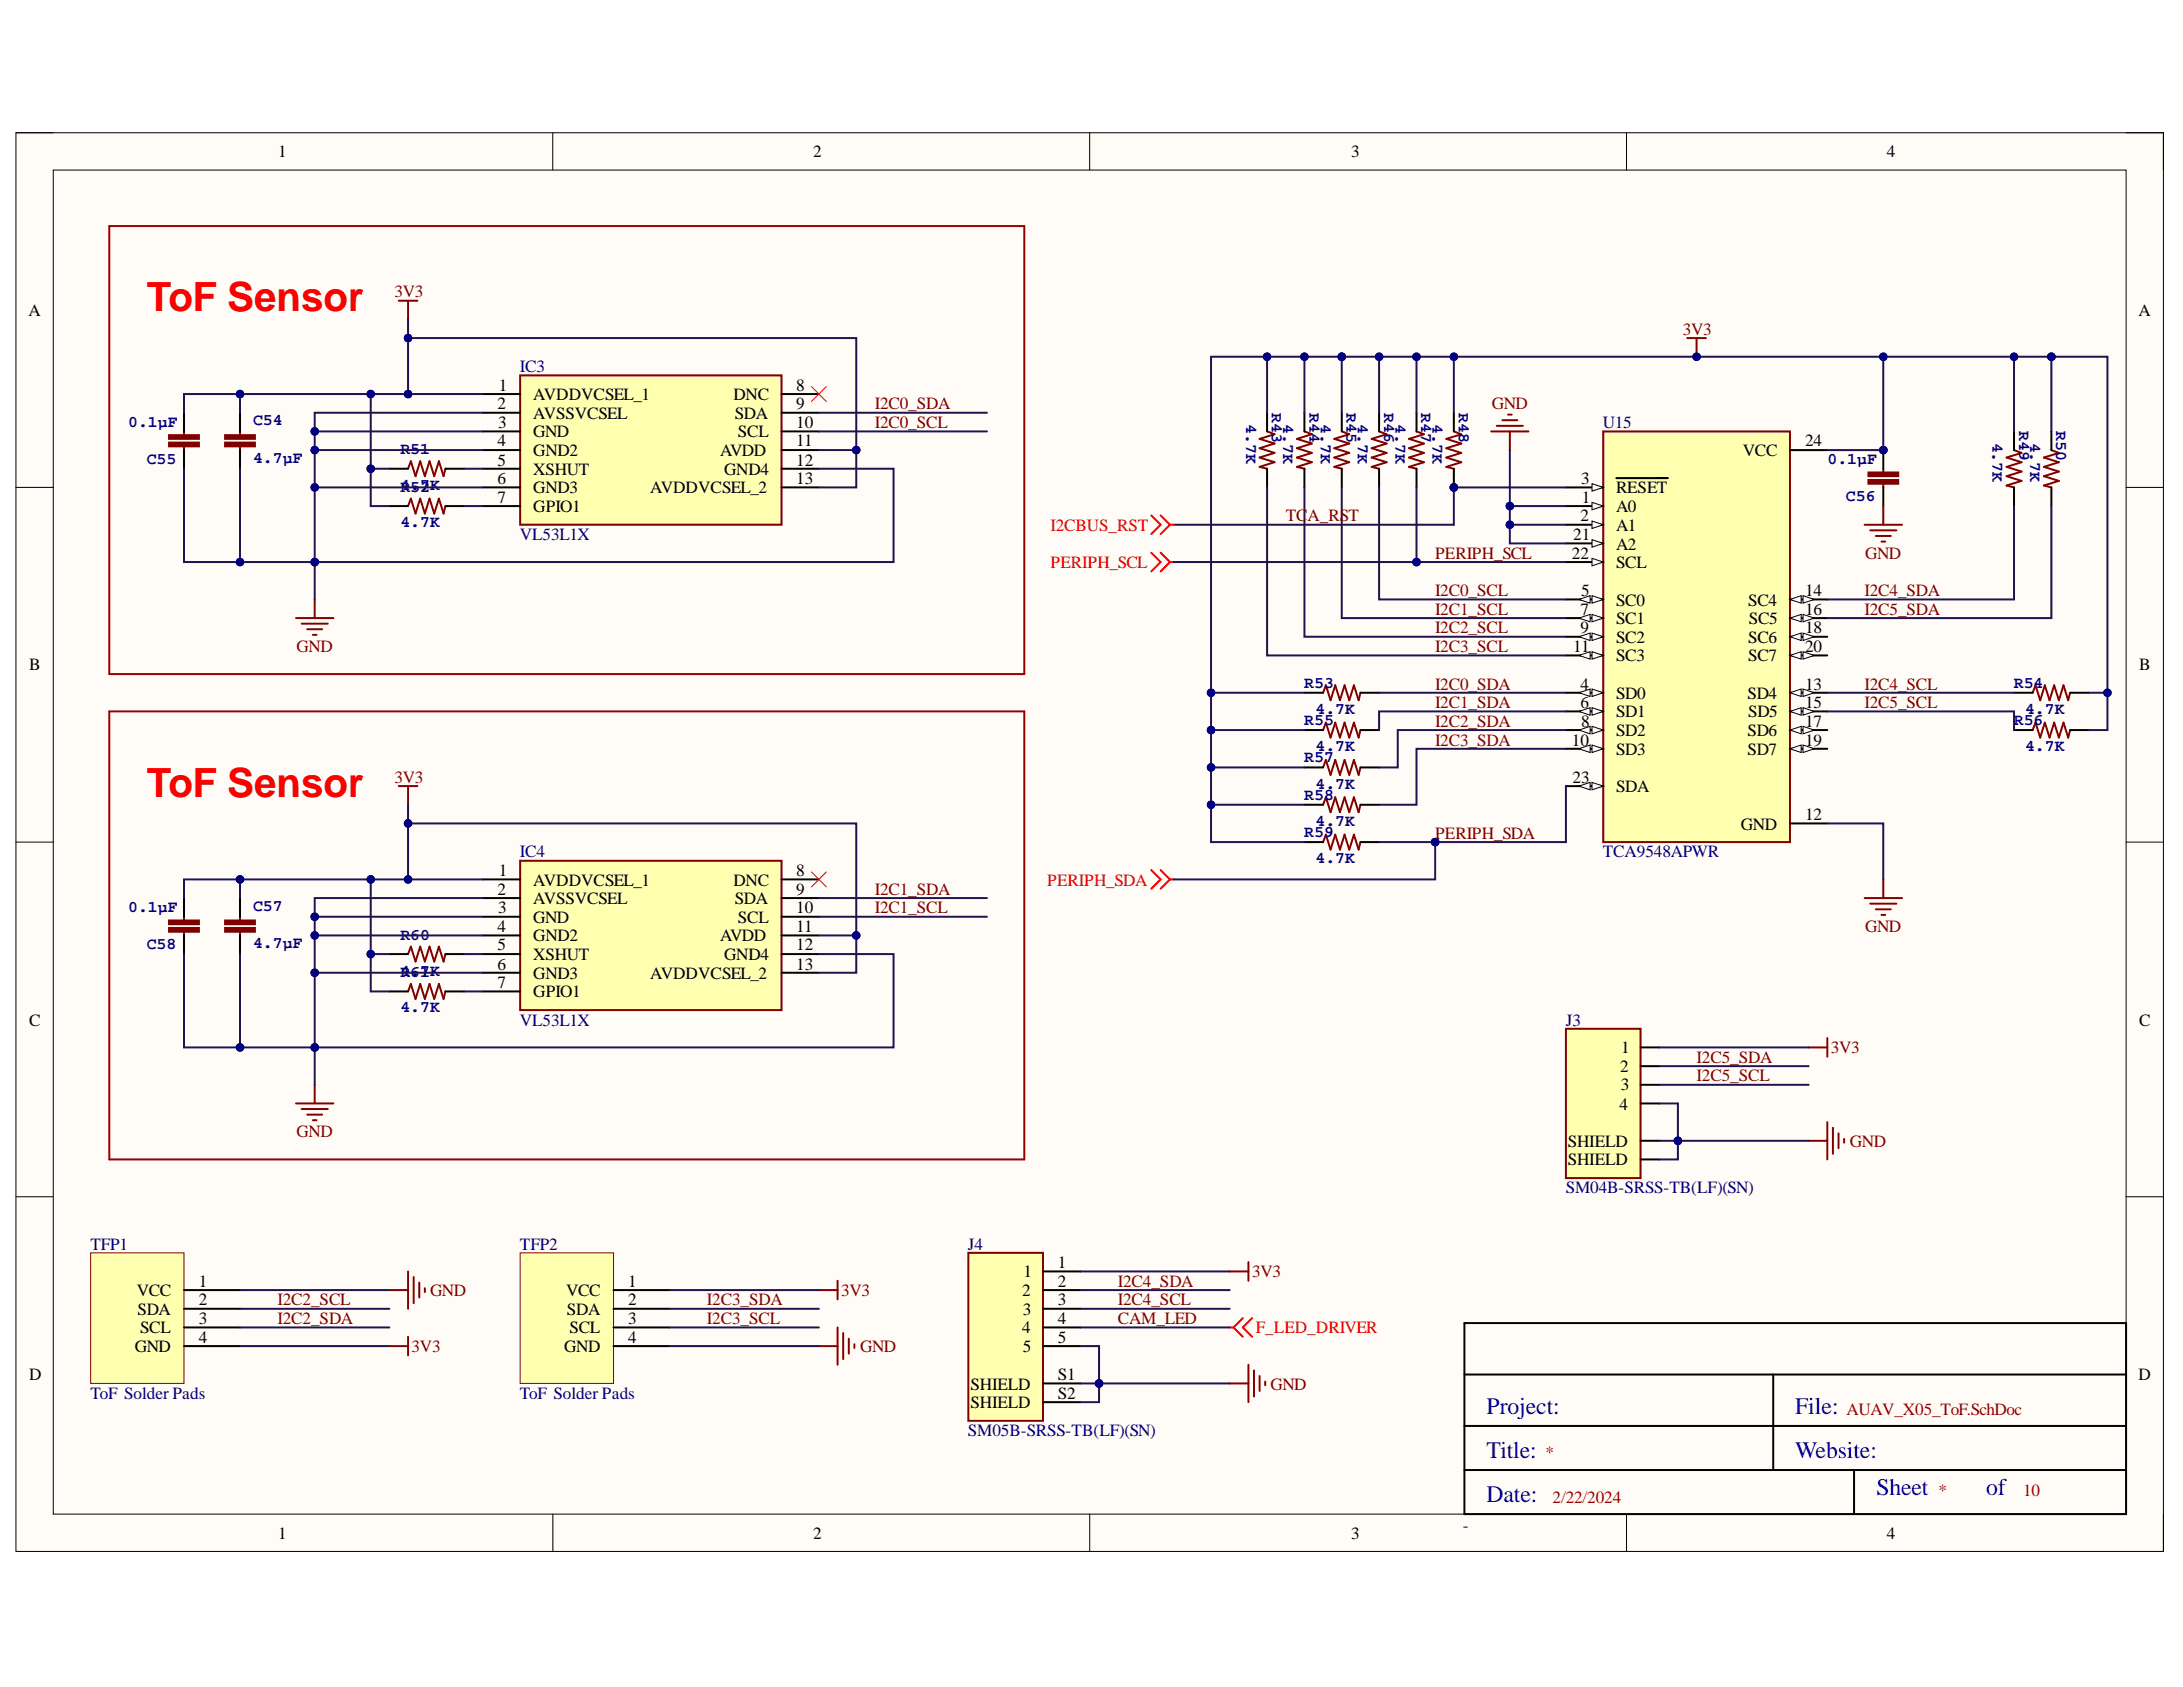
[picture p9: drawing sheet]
<svg xmlns="http://www.w3.org/2000/svg" width="279mm" height="216mm" viewBox="0 0 279 216" stroke-linecap="round" stroke-linejoin="round" font-family="sans-serif">
<defs><g id="words">
<g font-size="5.2" fill="#f00">
<text x="18.8" y="39.8">ToF Sensor</text>
<text x="18.8" y="101.9">ToF Sensor</text>
</g>
<g font-size="3" fill="#00f">
<text x="190.3" y="181">Project:</text>
<text x="229.8" y="181">File:</text>
<text x="190.3" y="186.5">Title:</text>
<text x="229.8" y="186.5">Website:</text>
<text x="240.2" y="191.3">Sheet</text>
<text x="254.2" y="191.3">of</text>
<text x="190.3" y="192.2">Date:</text>
</g>
<g font-size="2.2">
<text x="35.6" y="20.1">1</text>
<text x="104.1" y="20.1">2</text>
<text x="172.9" y="20.1">3</text>
<text x="241.5" y="20.1">4</text>
<text x="3.6" y="40.4">A</text>
<text x="273.7" y="40.4">A</text>
<text x="63.7" y="52.4">2</text>
<text x="63.8" y="50">1</text>
<text x="68.2" y="51.2">AVDDVCSEL_1</text>
<text x="68.2" y="53.6">AVSSVCSEL</text>
<text x="93.9" y="51.2">DNC</text>
<text x="94" y="53.6">SDA</text>
<text x="101.9" y="50">8</text>
<text x="101.9" y="52.4">9</text>
<text x="63.7" y="57.1">4</text>
<text x="63.7" y="59.6">5</text>
<text x="63.8" y="54.8">3</text>
<text x="68.2" y="56">GND</text>
<text x="68.2" y="58.3">GND2</text>
<text x="92.2" y="58.3">AVDD</text>
<text x="94.5" y="56">SCL</text>
<text x="101.9" y="54.8">10</text>
<text x="101.9" y="57.1">11</text>
<text x="101.9" y="59.6">12</text>
<text x="223.1" y="58.3">VCC</text>
<text x="231" y="57.1">24</text>
<text x="63.7" y="62">6</text>
<text x="63.7" y="64.3">7</text>
<text x="68.2" y="60.8">XSHUT</text>
<text x="68.2" y="63.1">GND3</text>
<text x="68.2" y="65.5">GPIO1</text>
<text x="83.2" y="63.1">AVDDVCSEL_2</text>
<text x="92.7" y="60.8">GND4</text>
<text x="101.9" y="62">13</text>
<text x="202.4" y="62">3</text>
<text x="202.4" y="64.3">1</text>
<text x="206.8" y="63.1">RESET</text>
<text x="206.8" y="65.5">A0</text>
<text x="201.2" y="71.5">22</text>
<text x="201.3" y="69.1">21</text>
<text x="202.3" y="66.7">2</text>
<text x="206.8" y="68">A1</text>
<text x="206.8" y="70.3">A2</text>
<text x="202.4" y="76.2">5</text>
<text x="206.8" y="72.7">SCL</text>
<text x="206.8" y="77.5">SC0</text>
<text x="223.7" y="77.5">SC4</text>
<text x="231" y="76.2">14</text>
<text x="201.3" y="83.4">11</text>
<text x="202.3" y="78.7">7</text>
<text x="202.3" y="81.1">9</text>
<text x="206.8" y="79.9">SC1</text>
<text x="206.8" y="82.2">SC2</text>
<text x="223.7" y="82.2">SC6</text>
<text x="223.8" y="79.9">SC5</text>
<text x="231" y="78.7">16</text>
<text x="231" y="81.1">18</text>
<text x="231" y="83.4">20</text>
<text x="3.7" y="85.8">B</text>
<text x="202.3" y="88.2">4</text>
<text x="206.8" y="84.6">SC3</text>
<text x="206.8" y="89.4">SD0</text>
<text x="223.7" y="89.4">SD4</text>
<text x="223.7" y="84.6">SC7</text>
<text x="231" y="88.2">13</text>
<text x="273.8" y="85.8">B</text>
<text x="201.2" y="95.4">10</text>
<text x="202.3" y="90.6">6</text>
<text x="202.4" y="93">8</text>
<text x="206.8" y="91.8">SD1</text>
<text x="206.8" y="94.2">SD2</text>
<text x="223.7" y="94.2">SD6</text>
<text x="223.7" y="91.8">SD5</text>
<text x="231" y="90.6">15</text>
<text x="231" y="93">17</text>
<text x="231" y="95.4">19</text>
<text x="201.3" y="100.2">23</text>
<text x="206.8" y="96.6">SD3</text>
<text x="206.8" y="101.3">SDA</text>
<text x="223.7" y="96.6">SD7</text>
<text x="222.8" y="106.2">GND</text>
<text x="231" y="105">12</text>
<text x="63.8" y="112.1">1</text>
<text x="68.2" y="113.3">AVDDVCSEL_1</text>
<text x="93.9" y="113.3">DNC</text>
<text x="101.9" y="112.1">8</text>
<text x="63.7" y="114.5">2</text>
<text x="63.7" y="119.3">4</text>
<text x="63.8" y="116.9">3</text>
<text x="68.2" y="115.7">AVSSVCSEL</text>
<text x="68.2" y="118.1">GND</text>
<text x="94" y="115.7">SDA</text>
<text x="94.5" y="118.1">SCL</text>
<text x="101.9" y="114.5">9</text>
<text x="101.9" y="116.9">10</text>
<text x="101.9" y="119.3">11</text>
<text x="63.7" y="121.6">5</text>
<text x="63.7" y="124.1">6</text>
<text x="68.2" y="120.4">GND2</text>
<text x="68.2" y="122.9">XSHUT</text>
<text x="68.2" y="125.3">GND3</text>
<text x="83.2" y="125.3">AVDDVCSEL_2</text>
<text x="92.2" y="120.4">AVDD</text>
<text x="92.7" y="122.9">GND4</text>
<text x="101.9" y="121.6">12</text>
<text x="101.9" y="124.1">13</text>
<text x="3.7" y="131.3">C</text>
<text x="63.7" y="126.5">7</text>
<text x="68.2" y="127.6">GPIO1</text>
<text x="273.8" y="131.3">C</text>
<text x="207.3" y="137.2">2</text>
<text x="207.5" y="134.8">1</text>
<text x="207.3" y="142">4</text>
<text x="207.4" y="139.6">3</text>
<text x="200.7" y="146.7">SHIELD</text>
<text x="200.7" y="149.1">SHIELD</text>
<text x="17.5" y="165.8">VCC</text>
<text x="25.5" y="164.7">1</text>
<text x="25.5" y="167">2</text>
<text x="72.5" y="165.8">VCC</text>
<text x="80.4" y="164.7">1</text>
<text x="80.4" y="167">2</text>
<text x="130.8" y="165.8">2</text>
<text x="131" y="163.5">1</text>
<text x="135.4" y="162.3">1</text>
<text x="135.4" y="164.7">2</text>
<text x="135.4" y="167">3</text>
<text x="17.3" y="173">GND</text>
<text x="17.6" y="168.3">SDA</text>
<text x="17.9" y="170.7">SCL</text>
<text x="25.5" y="169.5">3</text>
<text x="25.5" y="171.8">4</text>
<text x="72.2" y="173">GND</text>
<text x="72.6" y="168.3">SDA</text>
<text x="72.9" y="170.7">SCL</text>
<text x="80.4" y="169.5">3</text>
<text x="80.4" y="171.8">4</text>
<text x="130.8" y="170.7">4</text>
<text x="130.9" y="168.3">3</text>
<text x="130.9" y="173">5</text>
<text x="135.4" y="169.5">4</text>
<text x="135.4" y="171.8">5</text>
<text x="3.7" y="176.7">D</text>
<text x="124.2" y="177.8">SHIELD</text>
<text x="135.4" y="176.7">S1</text>
<text x="135.4" y="179">S2</text>
<text x="273.7" y="176.7">D</text>
<text x="124.2" y="180.2">SHIELD</text>
<text x="35.6" y="196.9">1</text>
<text x="104.1" y="196.9">2</text>
<text x="172.9" y="196.9">3</text>
<text x="241.5" y="196.9">4</text>
</g>
<g font-size="2.2" fill="#800000">
<text x="50.5" y="38">3V3</text>
<text x="215.4" y="42.9">3V3</text>
<text x="112" y="52.4">I2C0_SDA</text>
<text x="190.9" y="52.4">GND</text>
<text x="112" y="54.8">I2C0_SCL</text>
<text x="164.6" y="66.7">TC</text>
<text x="167.3" y="66.7">A_RST</text>
<text x="183.7" y="71.5">PERIPH_SCL</text>
<text x="238.7" y="71.5">GND</text>
<text x="183.7" y="76.2">I2C0_SCL</text>
<text x="238.6" y="76.2">I2C4_SDA</text>
<text x="38" y="83.4">GND</text>
<text x="183.7" y="78.7">I2C1_SCL</text>
<text x="183.7" y="81.1">I2C2_SCL</text>
<text x="183.7" y="83.4">I2C3_SCL</text>
<text x="238.6" y="78.7">I2C5_SDA</text>
<text x="183.7" y="88.2">I2C0_SDA</text>
<text x="238.6" y="88.2">I2C4_SCL</text>
<text x="183.7" y="90.6">I2C1_SDA</text>
<text x="183.7" y="93">I2C2_SDA</text>
<text x="183.7" y="95.4">I2C3_SDA</text>
<text x="238.6" y="90.6">I2C5_SCL</text>
<text x="50.5" y="100.2">3V3</text>
<text x="183.7" y="107.3">PERIPH_SDA</text>
<text x="112" y="116.9">I2C1_SCL</text>
<text x="112" y="114.5">I2C1_SDA</text>
<text x="238.7" y="119.3">GND</text>
<text x="217.2" y="136">I2C5_SDA</text>
<text x="234.3" y="134.8">3V3</text>
<text x="217.2" y="138.4">I2C5_SCL</text>
<text x="38" y="145.6">GND</text>
<text x="236.8" y="146.7">GND</text>
<text x="35.5" y="167">I2C2_SCL</text>
<text x="55" y="165.8">GND</text>
<text x="90.5" y="167">I2C3_SDA</text>
<text x="107.6" y="165.8">3V3</text>
<text x="143.1" y="164.7">I2C4_SDA</text>
<text x="143.1" y="167">I2C4_SCL</text>
<text x="160.2" y="163.5">3V3</text>
<text x="35.5" y="169.5">I2C2_SDA</text>
<text x="52.7" y="173">3V3</text>
<text x="90.5" y="169.5">I2C3_SCL</text>
<text x="110.1" y="173">GND</text>
<text x="143.1" y="169.5">CAM_LED</text>
<text x="162.6" y="177.8">GND</text>
</g>
<g font-size="2.2" fill="#000080">
<text x="66.5" y="47.6">IC3</text>
<text x="205.1" y="54.8">U15</text>
<text x="66.5" y="69.1">VL53L1X</text>
<text x="66.5" y="109.7">IC4</text>
<text x="205.1" y="109.7">TCA9548APWR</text>
<text x="66.5" y="131.3">VL53L1X</text>
<text x="200.4" y="131.3">J3</text>
<text x="200.4" y="152.7">SM04B-SRSS-TB(LF)(SN)</text>
<text x="11.6" y="159.9">TFP1</text>
<text x="66.5" y="159.9">TFP2</text>
<text x="123.9" y="159.9">J4</text>
<text x="11.6" y="179">ToF Solder Pads</text>
<text x="66.5" y="179">ToF Solder Pads</text>
<text x="123.9" y="183.8">SM05B-SRSS-TB(LF)(SN)</text>
<text x="187.2" y="195.9">-</text>
</g>
<g font-size="2.2" fill="#f00">
<text x="134.5" y="68">I2CBUS_RST</text>
<text x="134.5" y="72.7">PERIPH_SCL</text>
<text x="134" y="113.3">PERIPH_SDA</text>
<text x="160.8" y="170.7">F_LED_DRIVER</text>
</g>
<g font-size="2.2" fill="#980000">
<text x="236.3" y="181.1">AUAV_X05_ToF.SchDoc</text>
<text x="197.8" y="186.5">*</text>
<text x="248.1" y="191.5">*</text>
<text x="258.9" y="191.5">10</text>
<text x="198.7" y="192.4">2/22/2024</text>
</g>
<g font-size="2.1" fill="#000080">
<text x="162.8" y="52.8" transform="rotate(90 162.8 52.8)">R43</text>
<text x="167.6" y="52.8" transform="rotate(90 167.6 52.8)">R44</text>
<text x="172.3" y="52.8" transform="rotate(90 172.3 52.8)">R45</text>
<text x="177.2" y="52.8" transform="rotate(90 177.2 52.8)">R46</text>
<text x="181.9" y="52.8" transform="rotate(90 181.9 52.8)">R47</text>
<text x="186.7" y="52.8" transform="rotate(90 186.7 52.8)">R48</text>
<text x="16.4" y="54.6">0.1µF</text>
<text x="18.8" y="59.3">C55</text>
<text x="32.4" y="54.4">C54</text>
<text x="32.4" y="59.3">4.7µF</text>
<text x="51.2" y="58.2">R51</text>
<text x="159.5" y="54.3" transform="rotate(90 159.5 54.3)">4.7K</text>
<text x="164.2" y="54.3" transform="rotate(90 164.2 54.3)">4.7K</text>
<text x="169" y="54.3" transform="rotate(90 169 54.3)">4.7K</text>
<text x="173.8" y="54.3" transform="rotate(90 173.8 54.3)">4.7K</text>
<text x="178.6" y="54.3" transform="rotate(90 178.6 54.3)">4.7K</text>
<text x="183.3" y="54.3" transform="rotate(90 183.3 54.3)">4.7K</text>
<text x="233.9" y="59.3">0.1µF</text>
<text x="255" y="56.6" transform="rotate(90 255 56.6)">4.7K</text>
<text x="258.4" y="55.2" transform="rotate(90 258.4 55.2)">R49</text>
<text x="259.9" y="56.6" transform="rotate(90 259.9 56.6)">4.7K</text>
<text x="263.2" y="55.2" transform="rotate(90 263.2 55.2)">R50</text>
<text x="51.2" y="62.7">4.7K</text>
<text x="51.2" y="63">R52</text>
<text x="236.3" y="64.2">C56</text>
<text x="51.2" y="67.5">4.7K</text>
<text x="166.9" y="88">R53</text>
<text x="257.7" y="88">R54</text>
<text x="166.9" y="92.8">R55</text>
<text x="168.4" y="91.4">4.7K</text>
<text x="257.7" y="92.8">R56</text>
<text x="259.2" y="91.4">4.7K</text>
<text x="166.9" y="97.5">R57</text>
<text x="168.4" y="96.1">4.7K</text>
<text x="168.4" y="100.9">4.7K</text>
<text x="259.2" y="96.1">4.7K</text>
<text x="166.9" y="102.4">R58</text>
<text x="166.9" y="107.1">R59</text>
<text x="168.4" y="105.7">4.7K</text>
<text x="168.4" y="110.5">4.7K</text>
<text x="16.4" y="116.7">0.1µF</text>
<text x="32.4" y="116.6">C57</text>
<text x="18.8" y="121.5">C58</text>
<text x="32.4" y="121.4">4.7µF</text>
<text x="51.2" y="120.3">R60</text>
<text x="51.2" y="124.8">4.7K</text>
<text x="51.2" y="125.1">R61</text>
<text x="51.2" y="129.6">4.7K</text>
</g>
</g></defs>
<path d="M2 17h274.9v181.6h-274.9z" fill-rule="evenodd" fill="#fffcf8"/>
<path d="M2 17h274.9v181.6h-274.9z" fill="none" stroke="#000" stroke-width=".13"/>
<path d="M6.8 21.8h265.3v172h-265.3z" fill-rule="evenodd" fill="#fffcf8"/>
<g fill="none" stroke="#000" stroke-width=".13">
<path d="M2 17h4.8M70.8 17v4.8M139.5 17v4.8M208.2 17v4.8M272.1 17h4.8v4.8M6.8 21.8h265.3v172h-265.3zM2 62.4h4.8M272.1 62.4h4.8M2 107.8h4.8M272.1 107.8h4.8M2 153.2h4.8M272.1 153.2h4.8"/>
<path d="M70.8 193.8v4.8M139.5 193.8v4.8M208.2 193.8v4.8M276.9 193.8v4.8"/>
</g>
<path d="M51 38.5h2.4M52.2 38.5v2.4M23.6 55.2v.5M23.6 57.1v.5M37.9 79.1h4.8M38.6 79.8h3.4M40.3 76.7v2.4M39.3 80.5h1.9M40 81.3h.5" fill="none" stroke="#800000" stroke-width=".25"/>
<path d="M14 28.9h117.1v57.4h-117.1z" fill="none" stroke="#980000" stroke-width=".25"/>
<path d="M21.6 55.7h3.9v.5h-3.9z" fill-rule="evenodd" fill="#800000"/>
<path d="M21.6 55.7h3.9v.5h-3.9z" fill="none" stroke="#800000" stroke-width=".25"/>
<path d="M21.6 56.6h3.9v.5h-3.9z" fill-rule="evenodd" fill="#800000"/>
<path d="M21.6 56.6h3.9v.5h-3.9zM30.7 55.2v.5M30.7 57.1v.5" fill="none" stroke="#800000" stroke-width=".25"/>
<path d="M23.6 52.8v2.4M23.6 57.6v2.4" fill="none" stroke="#000" stroke-width=".25"/>
<path d="M28.8 56.6h3.8v.5h-3.8z" fill-rule="evenodd" fill="#800000"/>
<path d="M28.8 56.6h3.8v.5h-3.8z" fill="none" stroke="#800000" stroke-width=".25"/>
<path d="M28.8 55.7h3.8v.5h-3.8z" fill-rule="evenodd" fill="#800000"/>
<path d="M28.8 55.7h3.8v.5h-3.8zM52.2 60l.4-1 .6 1.9 .6-1.9 .6 1.9 .6-1.9 .6 1.9 .6-1.9 .6 1.9 .2-.9M52.2 64.8l.4-1 .6 1.9 .6-1.9 .6 1.9 .6-1.9 .6 1.9 .6-1.9 .6 1.9 .2-.9" fill="none" stroke="#800000" stroke-width=".25"/>
<path d="M30.7 52.8v2.4M30.7 57.6v2.4M49.8 60h2.4M57 60h2.4M49.8 64.8h2.4M57 64.8h2.4" fill="none" stroke="#000" stroke-width=".25"/>
<path d="M66.6 48h33.4v19.2h-33.4z" fill-rule="evenodd" fill="#ffffb0"/>
<path d="M66.6 48h33.4v19.2h-33.4zM23.6 117.3v.5M23.6 119.2v.5M51 100.6h2.4M52.2 100.6v2.4M40.3 138.8v2.4M37.9 141.2h4.8M38.6 141.9h3.4M39.3 142.6h1.9M40 143.4h.5" fill="none" stroke="#800000" stroke-width=".25"/>
<g fill="none" stroke="#000" stroke-width=".25">
<path d="M61.8 50.4h4.8M61.8 52.8h4.8M61.8 55.2h4.8M61.8 57.6h4.8M61.8 60h4.8M100 50.4h4.8M100 52.8h4.8M100 55.2h4.8M100 57.6h4.8M100 60h4.8M61.8 62.4h4.8M61.8 64.8h4.8"/>
<path d="M100 62.4h4.8"/>
</g>
<path d="M14 91h117.1v57.4h-117.1z" fill="none" stroke="#980000" stroke-width=".25"/>
<path d="M21.6 117.8h3.9v.5h-3.9z" fill-rule="evenodd" fill="#800000"/>
<path d="M21.6 117.8h3.9v.5h-3.9z" fill="none" stroke="#800000" stroke-width=".25"/>
<path d="M21.6 118.8h3.9v.4h-3.9z" fill-rule="evenodd" fill="#800000"/>
<path d="M21.6 118.8h3.9v.4h-3.9zM30.7 117.3v.5M30.7 119.2v.5" fill="none" stroke="#800000" stroke-width=".25"/>
<path d="M23.6 114.9v2.4M23.6 119.7v2.4" fill="none" stroke="#000" stroke-width=".25"/>
<path d="M28.8 118.8h3.8v.4h-3.8z" fill-rule="evenodd" fill="#800000"/>
<path d="M28.8 118.8h3.8v.4h-3.8z" fill="none" stroke="#800000" stroke-width=".25"/>
<path d="M28.8 117.8h3.8v.5h-3.8z" fill-rule="evenodd" fill="#800000"/>
<path d="M28.8 117.8h3.8v.5h-3.8zM52.2 122.1l.4-1 .6 2 .6-2 .6 2 .6-2 .6 2 .6-2 .6 2 .2-1M52.2 126.9l.4-1 .6 1.9 .6-1.9 .6 1.9 .6-1.9 .6 1.9 .6-1.9 .6 1.9 .2-.9" fill="none" stroke="#800000" stroke-width=".25"/>
<path d="M30.7 114.9v2.4M30.7 119.7v2.4M49.8 122.1h2.4M49.8 126.9h2.4M57 122.1h2.4M57 126.9h2.4" fill="none" stroke="#000" stroke-width=".25"/>
<path d="M66.6 110.2h33.4v19.1h-33.4z" fill-rule="evenodd" fill="#ffffb0"/>
<path d="M66.6 110.2h33.4v19.1h-33.4z" fill="none" stroke="#800000" stroke-width=".25"/>
<g fill="none" stroke="#000" stroke-width=".25">
<path d="M61.8 112.5h4.8M61.8 114.9h4.8M61.8 117.3h4.8M61.8 119.7h4.8M100 112.5h4.8M100 114.9h4.8M100 117.3h4.8M100 119.7h4.8M61.8 122.1h4.8M61.8 124.5h4.8M61.8 126.9h4.8M100 122.1h4.8"/>
<path d="M100 124.5h4.8"/>
</g>
<path d="M205.2 55.2h23.9v52.6h-23.9z" fill-rule="evenodd" fill="#ffffb0"/>
<path d="M205.2 55.2h23.9v52.6h-23.9z" fill="none" stroke="#800000" stroke-width=".25"/>
<path d="M200.4 62.4h4.8" fill="none" stroke="#000" stroke-width=".25"/>
<path d="M203.8 61.9l1.4 .5-1.4 .5z" fill="#f8fcff"/>
<path d="M203.8 61.9l1.4 .5-1.4 .5z" fill="none" stroke="#000" stroke-width=".13"/>
<path d="M200.4 64.8h4.8M206.9 61.2h6.6" fill="none" stroke="#000" stroke-width=".25"/>
<path d="M203.8 64.3l1.4 .5-1.4 .4z" fill="#f8fcff"/>
<path d="M203.8 64.3l1.4 .5-1.4 .4z" fill="none" stroke="#000" stroke-width=".13"/>
<path d="M200.4 67.2h4.8" fill="none" stroke="#000" stroke-width=".25"/>
<path d="M203.8 66.7l1.4 .5-1.4 .4z" fill="#f8fcff"/>
<path d="M203.8 66.7l1.4 .5-1.4 .4z" fill="none" stroke="#000" stroke-width=".13"/>
<path d="M200.4 69.5h4.8" fill="none" stroke="#000" stroke-width=".25"/>
<path d="M203.8 69.1l1.4 .4-1.4 .5z" fill="#f8fcff"/>
<path d="M203.8 69.1l1.4 .4-1.4 .5z" fill="none" stroke="#000" stroke-width=".13"/>
<path d="M200.4 71.9h4.8" fill="none" stroke="#000" stroke-width=".25"/>
<path d="M203.8 71.5l1.4 .4-1.4 .5z" fill="#f8fcff"/>
<path d="M203.8 71.5l1.4 .4-1.4 .5z" fill="none" stroke="#000" stroke-width=".13"/>
<path d="M200.4 76.7h4.8" fill="none" stroke="#000" stroke-width=".25"/>
<path d="M203.8 76.2l1.4 .5-1.4 .5z" fill="#f8fcff"/>
<path d="M203.8 76.2l1.4 .5-1.4 .5z" fill="none" stroke="#000" stroke-width=".13"/>
<path d="M202.1 76.7l1.4-.5v1z" fill="#f8fcff"/>
<path d="M202.1 76.7l1.4-.5v1z" fill="none" stroke="#000" stroke-width=".13"/>
<path d="M200.4 79.1h4.8" fill="none" stroke="#000" stroke-width=".25"/>
<path d="M203.8 78.6l1.4 .5-1.4 .5z" fill="#f8fcff"/>
<path d="M203.8 78.6l1.4 .5-1.4 .5z" fill="none" stroke="#000" stroke-width=".13"/>
<path d="M202.1 79.1l1.4-.5v1z" fill="#f8fcff"/>
<path d="M202.1 79.1l1.4-.5v1z" fill="none" stroke="#000" stroke-width=".13"/>
<path d="M200.4 81.5h4.8" fill="none" stroke="#000" stroke-width=".25"/>
<path d="M203.8 81l1.4 .5-1.4 .5z" fill="#f8fcff"/>
<path d="M203.8 81l1.4 .5-1.4 .5z" fill="none" stroke="#000" stroke-width=".13"/>
<path d="M202.1 81.5l1.4-.5v1z" fill="#f8fcff"/>
<path d="M202.1 81.5l1.4-.5v1z" fill="none" stroke="#000" stroke-width=".13"/>
<path d="M200.4 83.9h4.8" fill="none" stroke="#000" stroke-width=".25"/>
<path d="M203.8 83.4l1.4 .5-1.4 .5z" fill="#f8fcff"/>
<path d="M203.8 83.4l1.4 .5-1.4 .5z" fill="none" stroke="#000" stroke-width=".13"/>
<path d="M202.1 83.9l1.4-.5v1z" fill="#f8fcff"/>
<path d="M202.1 83.9l1.4-.5v1z" fill="none" stroke="#000" stroke-width=".13"/>
<path d="M200.4 88.7h4.8" fill="none" stroke="#000" stroke-width=".25"/>
<path d="M203.8 88.2l1.4 .5-1.4 .4z" fill="#f8fcff"/>
<path d="M203.8 88.2l1.4 .5-1.4 .4z" fill="none" stroke="#000" stroke-width=".13"/>
<path d="M202.1 88.7l1.4-.5v.9z" fill="#f8fcff"/>
<path d="M202.1 88.7l1.4-.5v.9z" fill="none" stroke="#000" stroke-width=".13"/>
<path d="M200.4 91h4.8" fill="none" stroke="#000" stroke-width=".25"/>
<path d="M203.8 90.6l1.4 .4-1.4 .5z" fill="#f8fcff"/>
<path d="M203.8 90.6l1.4 .4-1.4 .5z" fill="none" stroke="#000" stroke-width=".13"/>
<path d="M202.1 91l1.4-.4v.9z" fill="#f8fcff"/>
<path d="M202.1 91l1.4-.4v.9z" fill="none" stroke="#000" stroke-width=".13"/>
<path d="M200.4 93.4h4.8" fill="none" stroke="#000" stroke-width=".25"/>
<path d="M203.8 93l1.4 .4-1.4 .5z" fill="#f8fcff"/>
<path d="M203.8 93l1.4 .4-1.4 .5z" fill="none" stroke="#000" stroke-width=".13"/>
<path d="M202.1 93.4l1.4-.4v.9z" fill="#f8fcff"/>
<path d="M202.1 93.4l1.4-.4v.9z" fill="none" stroke="#000" stroke-width=".13"/>
<path d="M200.4 95.8h4.8" fill="none" stroke="#000" stroke-width=".25"/>
<path d="M203.8 95.3l1.4 .5-1.4 .5z" fill="#f8fcff"/>
<path d="M203.8 95.3l1.4 .5-1.4 .5z" fill="none" stroke="#000" stroke-width=".13"/>
<path d="M202.1 95.8l1.4-.5v1z" fill="#f8fcff"/>
<path d="M202.1 95.8l1.4-.5v1z" fill="none" stroke="#000" stroke-width=".13"/>
<path d="M200.4 100.6h4.8" fill="none" stroke="#000" stroke-width=".25"/>
<path d="M203.8 100.1l1.4 .5-1.4 .5z" fill="#f8fcff"/>
<path d="M203.8 100.1l1.4 .5-1.4 .5z" fill="none" stroke="#000" stroke-width=".13"/>
<path d="M202.1 100.6l1.4-.5v1z" fill="#f8fcff"/>
<path d="M202.1 100.6l1.4-.5v1z" fill="none" stroke="#000" stroke-width=".13"/>
<path d="M229.1 57.6h4.8M229.1 76.7h4.8" fill="none" stroke="#000" stroke-width=".25"/>
<path d="M229.1 76.7l1.4-.5v1z" fill="#f8fcff"/>
<path d="M229.1 76.7l1.4-.5v1z" fill="none" stroke="#000" stroke-width=".13"/>
<path d="M230.8 76.2l1.4 .5-1.4 .5z" fill="#f8fcff"/>
<path d="M230.8 76.2l1.4 .5-1.4 .5z" fill="none" stroke="#000" stroke-width=".13"/>
<path d="M229.1 79.1h4.8" fill="none" stroke="#000" stroke-width=".25"/>
<path d="M229.1 79.1l1.4-.5v1z" fill="#f8fcff"/>
<path d="M229.1 79.1l1.4-.5v1z" fill="none" stroke="#000" stroke-width=".13"/>
<path d="M230.8 78.6l1.4 .5-1.4 .5z" fill="#f8fcff"/>
<path d="M230.8 78.6l1.4 .5-1.4 .5z" fill="none" stroke="#000" stroke-width=".13"/>
<path d="M229.1 81.5h4.8" fill="none" stroke="#000" stroke-width=".25"/>
<path d="M229.1 81.5l1.4-.5v1z" fill="#f8fcff"/>
<path d="M229.1 81.5l1.4-.5v1z" fill="none" stroke="#000" stroke-width=".13"/>
<path d="M230.8 81l1.4 .5-1.4 .5z" fill="#f8fcff"/>
<path d="M230.8 81l1.4 .5-1.4 .5z" fill="none" stroke="#000" stroke-width=".13"/>
<path d="M229.1 83.9h4.8" fill="none" stroke="#000" stroke-width=".25"/>
<path d="M229.1 83.9l1.4-.5v1z" fill="#f8fcff"/>
<path d="M229.1 83.9l1.4-.5v1z" fill="none" stroke="#000" stroke-width=".13"/>
<path d="M230.8 83.4l1.4 .5-1.4 .5z" fill="#f8fcff"/>
<path d="M230.8 83.4l1.4 .5-1.4 .5z" fill="none" stroke="#000" stroke-width=".13"/>
<path d="M229.1 88.7h4.8" fill="none" stroke="#000" stroke-width=".25"/>
<path d="M229.1 88.7l1.4-.5v.9z" fill="#f8fcff"/>
<path d="M229.1 88.7l1.4-.5v.9z" fill="none" stroke="#000" stroke-width=".13"/>
<path d="M230.8 88.2l1.4 .5-1.4 .4z" fill="#f8fcff"/>
<path d="M230.8 88.2l1.4 .5-1.4 .4z" fill="none" stroke="#000" stroke-width=".13"/>
<path d="M229.1 91h4.8" fill="none" stroke="#000" stroke-width=".25"/>
<path d="M229.1 91l1.4-.4v.9z" fill="#f8fcff"/>
<path d="M229.1 91l1.4-.4v.9z" fill="none" stroke="#000" stroke-width=".13"/>
<path d="M230.8 90.6l1.4 .4-1.4 .5z" fill="#f8fcff"/>
<path d="M230.8 90.6l1.4 .4-1.4 .5z" fill="none" stroke="#000" stroke-width=".13"/>
<path d="M229.1 93.4h4.8" fill="none" stroke="#000" stroke-width=".25"/>
<path d="M229.1 93.4l1.4-.4v.9z" fill="#f8fcff"/>
<path d="M229.1 93.4l1.4-.4v.9z" fill="none" stroke="#000" stroke-width=".13"/>
<path d="M230.8 93l1.4 .4-1.4 .5z" fill="#f8fcff"/>
<path d="M230.8 93l1.4 .4-1.4 .5z" fill="none" stroke="#000" stroke-width=".13"/>
<path d="M229.1 95.8h4.8" fill="none" stroke="#000" stroke-width=".25"/>
<path d="M229.1 95.8l1.4-.5v1z" fill="#f8fcff"/>
<path d="M229.1 95.8l1.4-.5v1z" fill="none" stroke="#000" stroke-width=".13"/>
<path d="M230.8 95.3l1.4 .5-1.4 .5z" fill="#f8fcff"/>
<path d="M230.8 95.3l1.4 .5-1.4 .5z" fill="none" stroke="#000" stroke-width=".13"/>
<path d="M229.1 105.4h4.8" fill="none" stroke="#000" stroke-width=".25"/>
<path d="M11.6 160.3h12v16.7h-12z" fill-rule="evenodd" fill="#ffffb0"/>
<path d="M11.6 160.3h12v16.7h-12z" fill="none" stroke="#800000" stroke-width=".13"/>
<path d="M23.6 165.1h7.1M23.6 167.5h7.1M23.6 169.9h7.1M23.6 172.3h7.1" fill="none" stroke="#000" stroke-width=".25"/>
<circle cx="186.1" cy="62.4" r=".48" fill="#000080"/>
<circle cx="186.1" cy="62.4" r=".48" fill="none" stroke="#000080" stroke-width=".13"/>
<path d="M186.1 55.2l.9 .4-1.9 .6 1.9 .6-1.9 .6 1.9 .6-1.9 .6 1.9 .6-1.9 .5 1 .3" fill="none" stroke="#800000" stroke-width=".25"/>
<path d="M186.1 60v2.4" fill="none" stroke="#000" stroke-width=".25"/>
<circle cx="186.1" cy="62.4" r=".48" fill="#000080"/>
<circle cx="186.1" cy="62.4" r=".48" fill="none" stroke="#000080" stroke-width=".13"/>
<g fill="none" stroke="#000" stroke-width=".25">
<path d="M162.2 52.8v2.4M162.2 60v2.4M166.9 52.8v2.4M166.9 60v2.4M171.7 52.8v2.4M171.7 60v2.4M176.5 52.8v2.4M176.5 60v2.4M181.3 52.8v2.4M181.3 60v2.4M186.1 52.8v2.4M257.8 55.2v2.4"/>
<path d="M262.6 55.2v2.4M257.8 62.4v2.4M262.6 62.4v2.4M166.9 93.4h2.4M166.9 88.7h2.4M166.9 98.2h2.4M174.1 93.4h2.4M174.1 88.7h2.4M174.1 98.2h2.4M257.8 93.4h2.4M257.8 88.7h2.4M265 93.4h2.3"/>
<path d="M265 88.7h2.3M166.9 103h2.4M166.9 107.8h2.4M174.1 103h2.4M174.1 107.8h2.4"/>
</g>
<g fill="none" stroke="#800000" stroke-width=".25">
<path d="M162.2 55.2l.9 .4-1.9 .6 1.9 .6-1.9 .6 1.9 .6-1.9 .6 1.9 .6-1.9 .5 1 .3M166.9 55.2l1 .4-1.9 .6 1.9 .6-1.9 .6 1.9 .6-1.9 .6 1.9 .6-1.9 .5 .9 .3M171.7 55.2l1 .4-1.9 .6 1.9 .6-1.9 .6 1.9 .6-1.9 .6 1.9 .6-1.9 .5 .9 .3M176.5 55.2l1 .4-1.9 .6 1.9 .6-1.9 .6 1.9 .6-1.9 .6 1.9 .6-1.9 .5 .9 .3M181.3 55.2l.9 .4-1.9 .6 1.9 .6-1.9 .6 1.9 .6-1.9 .6 1.9 .6-1.9 .5 1 .3M215.9 43.3h2.4M217.1 43.3v2.4M257.8 57.6l.9 .4-1.9 .6 1.9 .6-1.9 .5 1.9 .7-1.9 .5 1.9 .6-1.9 .6 1 .3M262.6 57.6l.9 .4-1.9 .6 1.9 .6-1.9 .5 1.9 .7-1.9 .5 1.9 .6-1.9 .6 1 .3M169.3 93.4l.4-.9 .6 1.9 .6-1.9 .6 1.9 .6-1.9 .6 1.9 .6-1.9 .6 1.9 .2-1M169.3 88.7l.4-1 .6 1.9 .6-1.9 .6 1.9 .6-1.9 .6 1.9 .6-1.9 .6 1.9 .2-.9M169.3 98.2l.4-.9 .6 1.9 .6-1.9 .6 1.9 .6-1.9 .6 1.9 .6-1.9 .6 1.9 .2-1"/>
<path d="M260.2 88.7l.3-1 .6 1.9 .6-1.9 .6 1.9 .6-1.9 .6 1.9 .6-1.9 .6 1.9 .3-.9M260.2 93.4l.3-.9 .6 1.9 .6-1.9 .6 1.9 .6-1.9 .6 1.9 .6-1.9 .6 1.9 .3-1M169.3 103l.4-1 .6 1.9 .6-1.9 .6 1.9 .6-1.9 .6 1.9 .6-1.9 .6 1.9 .2-.9M169.3 107.8l.4-1 .6 1.9 .6-1.9 .6 1.9 .6-1.9 .6 1.9 .6-1.9 .6 1.9 .2-.9M238.7 114.9h4.7M239.4 115.7h3.3M240.1 116.4h1.9M240.8 117.1h.5M241 112.5v2.4"/>
</g>
<circle cx="217.1" cy="45.7" r=".48" fill="#000080"/>
<circle cx="217.1" cy="45.7" r=".48" fill="none" stroke="#000080" stroke-width=".13"/>
<path d="M66.6 160.3h11.9v16.7h-11.9z" fill-rule="evenodd" fill="#ffffb0"/>
<path d="M66.6 160.3h11.9v16.7h-11.9z" fill="none" stroke="#800000" stroke-width=".13"/>
<path d="M78.5 165.1h7.2M78.5 167.5h7.2M78.5 169.9h7.2M78.5 172.3h7.2" fill="none" stroke="#000" stroke-width=".25"/>
<g fill="none" stroke="#800000" stroke-width=".25">
<path d="M104.8 165.1h2.4M104.8 172.3h2.4M107.2 163.9v2.4M107.2 169.9v4.8M107.9 170.6v3.3M108.6 171.3v1.9M109.4 172v.5M157.4 162.7h2.4M157.4 177h2.4M159.8 161.5v2.4M159.8 174.7v4.7M160.5 175.4v3.3"/>
<path d="M161.2 176.1v1.9M161.9 176.8v.5"/>
</g>
<path d="M200.4 131.7h9.6v19.1h-9.6z" fill-rule="evenodd" fill="#ffffb0"/>
<g fill="none" stroke="#800000" stroke-width=".25">
<path d="M190.9 55.2h4.7M191.6 54.5h3.3M192.3 53.8h1.9M193 53.1h.5M193.2 55.2v2.4M200.4 131.7h9.6v19.1h-9.6zM231.5 134h2.4M233.9 132.9v2.3M231.5 146h2.4M233.9 143.6v4.8M234.6 144.3v3.4M235.3 145v1.9"/>
<path d="M236 145.8v.4"/>
</g>
<path d="M210 134h2.4M210 136.4h2.4M210 138.8h2.4M210 141.2h2.4M210 146h2.4M210 148.4h2.4" fill="none" stroke="#000" stroke-width=".25"/>
<path d="M147.4 70.7l1.1 1.2-1.1 1.2M148.5 70.7l1.2 1.2M149.7 71.9l-1.2 1.2M149.7 71.9h.5" fill="none" stroke="#f00" stroke-width=".25"/>
<circle cx="183.7" cy="107.8" r=".48" fill="#000080"/>
<circle cx="183.7" cy="107.8" r=".48" fill="none" stroke="#000080" stroke-width=".13"/>
<path d="M147.4 111.4l1.1 1.1-1.1 1.2M148.5 111.4l1.2 1.1M149.7 112.5l-1.2 1.2M149.7 112.5h.5" fill="none" stroke="#f00" stroke-width=".25"/>
<path d="M123.9 160.3h9.6v21.5h-9.6z" fill-rule="evenodd" fill="#ffffb0"/>
<path d="M123.9 160.3h9.6v21.5h-9.6z" fill="none" stroke="#800000" stroke-width=".25"/>
<path d="M133.5 162.7h4.8M133.5 165.1h4.8M133.5 167.5h4.8M133.5 169.9h4.8M133.5 172.3h4.8M133.5 177h4.8M133.5 179.4h4.8" fill="none" stroke="#000" stroke-width=".25"/>
<path d="M157.4 169.9h.5M157.9 169.9l1.2 1.2M159.1 168.7l-1.2 1.2M160.3 168.7l-1.2 1.2 1.2 1.2" fill="none" stroke="#f00" stroke-width=".25"/>
<path d="M257.8 45.7v9.5" fill="none" stroke="#20124d" stroke-width=".25"/>
<circle cx="257.8" cy="45.7" r=".48" fill="#000080"/>
<circle cx="257.8" cy="45.7" r=".48" fill="none" stroke="#000080" stroke-width=".13"/>
<path d="M23.6 122.1v11.9h16.7" fill="none" stroke="#20124d" stroke-width=".25"/>
<circle cx="30.7" cy="134" r=".48" fill="#000080"/>
<circle cx="30.7" cy="134" r=".48" fill="none" stroke="#000080" stroke-width=".13"/>
<circle cx="40.3" cy="134" r=".48" fill="#000080"/>
<circle cx="40.3" cy="134" r=".48" fill="none" stroke="#000080" stroke-width=".13"/>
<path d="M52.2 112.5h-28.6v2.4" fill="none" stroke="#20124d" stroke-width=".25"/>
<circle cx="30.7" cy="112.5" r=".48" fill="#000080"/>
<circle cx="30.7" cy="112.5" r=".48" fill="none" stroke="#000080" stroke-width=".13"/>
<circle cx="47.5" cy="112.5" r=".48" fill="#000080"/>
<circle cx="47.5" cy="112.5" r=".48" fill="none" stroke="#000080" stroke-width=".13"/>
<circle cx="52.2" cy="112.5" r=".48" fill="#000080"/>
<circle cx="52.2" cy="112.5" r=".48" fill="none" stroke="#000080" stroke-width=".13"/>
<path d="M23.6 60v11.9h16.7" fill="none" stroke="#20124d" stroke-width=".25"/>
<circle cx="30.7" cy="71.9" r=".48" fill="#000080"/>
<circle cx="30.7" cy="71.9" r=".48" fill="none" stroke="#000080" stroke-width=".13"/>
<circle cx="40.3" cy="71.9" r=".48" fill="#000080"/>
<circle cx="40.3" cy="71.9" r=".48" fill="none" stroke="#000080" stroke-width=".13"/>
<path d="M52.2 50.4h-28.6v2.4" fill="none" stroke="#20124d" stroke-width=".25"/>
<circle cx="30.7" cy="50.4" r=".48" fill="#000080"/>
<circle cx="30.7" cy="50.4" r=".48" fill="none" stroke="#000080" stroke-width=".13"/>
<circle cx="47.5" cy="50.4" r=".48" fill="#000080"/>
<circle cx="47.5" cy="50.4" r=".48" fill="none" stroke="#000080" stroke-width=".13"/>
<circle cx="52.2" cy="50.4" r=".48" fill="#000080"/>
<circle cx="52.2" cy="50.4" r=".48" fill="none" stroke="#000080" stroke-width=".13"/>
<path d="M104.8 122.1h9.6v11.9h-74.1M30.7 172.3h19.1M30.7 169.9h19.1M30.7 167.5h19.1M30.7 165.1h19.1" fill="none" stroke="#20124d" stroke-width=".25"/>
<circle cx="40.3" cy="134" r=".48" fill="#000080"/>
<circle cx="40.3" cy="134" r=".48" fill="none" stroke="#000080" stroke-width=".13"/>
<path d="M40.3 124.5h21.5" fill="none" stroke="#20124d" stroke-width=".25"/>
<circle cx="40.3" cy="124.5" r=".48" fill="#000080"/>
<circle cx="40.3" cy="124.5" r=".48" fill="none" stroke="#000080" stroke-width=".13"/>
<path d="M40.3 119.7h21.5" fill="none" stroke="#20124d" stroke-width=".25"/>
<circle cx="40.3" cy="119.7" r=".48" fill="#000080"/>
<circle cx="40.3" cy="119.7" r=".48" fill="none" stroke="#000080" stroke-width=".13"/>
<path d="M61.8 117.3h-21.5v21.5" fill="none" stroke="#20124d" stroke-width=".25"/>
<circle cx="40.3" cy="117.3" r=".48" fill="#000080"/>
<circle cx="40.3" cy="117.3" r=".48" fill="none" stroke="#000080" stroke-width=".13"/>
<circle cx="40.3" cy="119.7" r=".48" fill="#000080"/>
<circle cx="40.3" cy="119.7" r=".48" fill="none" stroke="#000080" stroke-width=".13"/>
<circle cx="40.3" cy="124.5" r=".48" fill="#000080"/>
<circle cx="40.3" cy="124.5" r=".48" fill="none" stroke="#000080" stroke-width=".13"/>
<circle cx="40.3" cy="134" r=".48" fill="#000080"/>
<circle cx="40.3" cy="134" r=".48" fill="none" stroke="#000080" stroke-width=".13"/>
<path d="M61.8 114.9h-21.5v2.4" fill="none" stroke="#20124d" stroke-width=".25"/>
<circle cx="40.3" cy="117.3" r=".48" fill="#000080"/>
<circle cx="40.3" cy="117.3" r=".48" fill="none" stroke="#000080" stroke-width=".13"/>
<path d="M104.8 60h9.6v11.9h-74.1" fill="none" stroke="#20124d" stroke-width=".25"/>
<circle cx="40.3" cy="71.9" r=".48" fill="#000080"/>
<circle cx="40.3" cy="71.9" r=".48" fill="none" stroke="#000080" stroke-width=".13"/>
<path d="M40.3 62.4h21.5" fill="none" stroke="#20124d" stroke-width=".25"/>
<circle cx="40.3" cy="62.4" r=".48" fill="#000080"/>
<circle cx="40.3" cy="62.4" r=".48" fill="none" stroke="#000080" stroke-width=".13"/>
<path d="M40.3 57.6h21.5" fill="none" stroke="#20124d" stroke-width=".25"/>
<circle cx="40.3" cy="57.6" r=".48" fill="#000080"/>
<circle cx="40.3" cy="57.6" r=".48" fill="none" stroke="#000080" stroke-width=".13"/>
<path d="M61.8 55.2h-21.5v21.5" fill="none" stroke="#20124d" stroke-width=".25"/>
<circle cx="40.3" cy="55.2" r=".48" fill="#000080"/>
<circle cx="40.3" cy="55.2" r=".48" fill="none" stroke="#000080" stroke-width=".13"/>
<circle cx="40.3" cy="57.6" r=".48" fill="#000080"/>
<circle cx="40.3" cy="57.6" r=".48" fill="none" stroke="#000080" stroke-width=".13"/>
<circle cx="40.3" cy="62.4" r=".48" fill="#000080"/>
<circle cx="40.3" cy="62.4" r=".48" fill="none" stroke="#000080" stroke-width=".13"/>
<circle cx="40.3" cy="71.9" r=".48" fill="#000080"/>
<circle cx="40.3" cy="71.9" r=".48" fill="none" stroke="#000080" stroke-width=".13"/>
<path d="M61.8 52.8h-21.5v2.4" fill="none" stroke="#20124d" stroke-width=".25"/>
<circle cx="40.3" cy="55.2" r=".48" fill="#000080"/>
<circle cx="40.3" cy="55.2" r=".48" fill="none" stroke="#000080" stroke-width=".13"/>
<path d="M47.4 112.5v14.4h2.4" fill="none" stroke="#20124d" stroke-width=".25"/>
<circle cx="47.5" cy="122.1" r=".48" fill="#000080"/>
<circle cx="47.5" cy="122.1" r=".48" fill="none" stroke="#000080" stroke-width=".13"/>
<circle cx="47.5" cy="112.5" r=".48" fill="#000080"/>
<circle cx="47.5" cy="112.5" r=".48" fill="none" stroke="#000080" stroke-width=".13"/>
<path d="M47.4 122.1h2.4" fill="none" stroke="#20124d" stroke-width=".25"/>
<circle cx="47.5" cy="122.1" r=".48" fill="#000080"/>
<circle cx="47.5" cy="122.1" r=".48" fill="none" stroke="#000080" stroke-width=".13"/>
<path d="M47.4 50.4v14.4h2.4" fill="none" stroke="#20124d" stroke-width=".25"/>
<circle cx="47.5" cy="60" r=".48" fill="#000080"/>
<circle cx="47.5" cy="60" r=".48" fill="none" stroke="#000080" stroke-width=".13"/>
<circle cx="47.5" cy="50.4" r=".48" fill="#000080"/>
<circle cx="47.5" cy="50.4" r=".48" fill="none" stroke="#000080" stroke-width=".13"/>
<path d="M47.4 60h2.4" fill="none" stroke="#20124d" stroke-width=".25"/>
<circle cx="47.5" cy="60" r=".48" fill="#000080"/>
<circle cx="47.5" cy="60" r=".48" fill="none" stroke="#000080" stroke-width=".13"/>
<path d="M52.2 103v9.5h9.6" fill="none" stroke="#20124d" stroke-width=".25"/>
<circle cx="52.2" cy="105.4" r=".48" fill="#000080"/>
<circle cx="52.2" cy="105.4" r=".48" fill="none" stroke="#000080" stroke-width=".13"/>
<circle cx="52.2" cy="112.5" r=".48" fill="#000080"/>
<circle cx="52.2" cy="112.5" r=".48" fill="none" stroke="#000080" stroke-width=".13"/>
<path d="M52.2 105.4h57.4v14.3h-4.8" fill="none" stroke="#20124d" stroke-width=".25"/>
<circle cx="109.6" cy="119.7" r=".48" fill="#000080"/>
<circle cx="109.6" cy="119.7" r=".48" fill="none" stroke="#000080" stroke-width=".13"/>
<circle cx="52.2" cy="105.4" r=".48" fill="#000080"/>
<circle cx="52.2" cy="105.4" r=".48" fill="none" stroke="#000080" stroke-width=".13"/>
<path d="M52.2 40.9v9.5h9.6" fill="none" stroke="#20124d" stroke-width=".25"/>
<circle cx="52.2" cy="43.3" r=".48" fill="#000080"/>
<circle cx="52.2" cy="43.3" r=".48" fill="none" stroke="#000080" stroke-width=".13"/>
<circle cx="52.2" cy="50.4" r=".48" fill="#000080"/>
<circle cx="52.2" cy="50.4" r=".48" fill="none" stroke="#000080" stroke-width=".13"/>
<path d="M52.2 43.3h57.4v14.3h-4.8" fill="none" stroke="#20124d" stroke-width=".25"/>
<circle cx="109.6" cy="57.6" r=".48" fill="#000080"/>
<circle cx="109.6" cy="57.6" r=".48" fill="none" stroke="#000080" stroke-width=".13"/>
<circle cx="52.2" cy="43.3" r=".48" fill="#000080"/>
<circle cx="52.2" cy="43.3" r=".48" fill="none" stroke="#000080" stroke-width=".13"/>
<path d="M59.4 60h2.4M59.4 64.8h2.4M109.6 119.7v4.8h-4.8M59.4 126.9h2.4M59.4 122.1h2.4M85.7 172.3h19.1M85.7 169.9h19.1M85.7 167.5h19.1M85.7 165.1h19.1" fill="none" stroke="#20124d" stroke-width=".25"/>
<circle cx="109.6" cy="119.7" r=".48" fill="#000080"/>
<circle cx="109.6" cy="119.7" r=".48" fill="none" stroke="#000080" stroke-width=".13"/>
<path d="M109.6 57.6v4.8h-4.8M104.8 117.3h21.5M104.8 114.9h21.5" fill="none" stroke="#20124d" stroke-width=".25"/>
<circle cx="109.6" cy="57.6" r=".48" fill="#000080"/>
<circle cx="109.6" cy="57.6" r=".48" fill="none" stroke="#000080" stroke-width=".13"/>
<path d="M104.8 55.2h21.5M104.8 52.8h21.5M140.7 177v2.4h-2.4" fill="none" stroke="#20124d" stroke-width=".25"/>
<circle cx="140.7" cy="177.1" r=".48" fill="#000080"/>
<circle cx="140.7" cy="177.1" r=".48" fill="none" stroke="#000080" stroke-width=".13"/>
<path d="M138.3 172.3h2.4v4.7h-2.4" fill="none" stroke="#20124d" stroke-width=".25"/>
<circle cx="140.7" cy="177.1" r=".48" fill="#000080"/>
<circle cx="140.7" cy="177.1" r=".48" fill="none" stroke="#000080" stroke-width=".13"/>
<path d="M138.3 169.9h19.1M138.3 167.5h19.1M138.3 165.1h19.1M138.3 162.7h19.1M140.7 177h16.7" fill="none" stroke="#20124d" stroke-width=".25"/>
<circle cx="140.7" cy="177.1" r=".48" fill="#000080"/>
<circle cx="140.7" cy="177.1" r=".48" fill="none" stroke="#000080" stroke-width=".13"/>
<path d="M183.7 107.8v4.7h-33.5" fill="none" stroke="#20124d" stroke-width=".25"/>
<circle cx="183.7" cy="107.8" r=".48" fill="#000080"/>
<circle cx="183.7" cy="107.8" r=".48" fill="none" stroke="#000080" stroke-width=".13"/>
<path d="M150.2 71.9h31.1" fill="none" stroke="#20124d" stroke-width=".25"/>
<circle cx="181.3" cy="71.9" r=".48" fill="#000080"/>
<circle cx="181.3" cy="71.9" r=".48" fill="none" stroke="#000080" stroke-width=".13"/>
<path d="M155 103v4.8h11.9" fill="none" stroke="#20124d" stroke-width=".25"/>
<circle cx="155" cy="103" r=".48" fill="#000080"/>
<circle cx="155" cy="103" r=".48" fill="none" stroke="#000080" stroke-width=".13"/>
<path d="M155 98.2v4.8h11.9" fill="none" stroke="#20124d" stroke-width=".25"/>
<circle cx="155" cy="103" r=".48" fill="#000080"/>
<circle cx="155" cy="103" r=".48" fill="none" stroke="#000080" stroke-width=".13"/>
<circle cx="155" cy="98.2" r=".48" fill="#000080"/>
<circle cx="155" cy="98.2" r=".48" fill="none" stroke="#000080" stroke-width=".13"/>
<path d="M155 93.4v4.8h11.9" fill="none" stroke="#20124d" stroke-width=".25"/>
<circle cx="155" cy="98.2" r=".48" fill="#000080"/>
<circle cx="155" cy="98.2" r=".48" fill="none" stroke="#000080" stroke-width=".13"/>
<circle cx="155" cy="93.4" r=".48" fill="#000080"/>
<circle cx="155" cy="93.4" r=".48" fill="none" stroke="#000080" stroke-width=".13"/>
<path d="M155 88.7v4.7h11.9" fill="none" stroke="#20124d" stroke-width=".25"/>
<circle cx="155" cy="93.4" r=".48" fill="#000080"/>
<circle cx="155" cy="93.4" r=".48" fill="none" stroke="#000080" stroke-width=".13"/>
<circle cx="155" cy="88.7" r=".48" fill="#000080"/>
<circle cx="155" cy="88.7" r=".48" fill="none" stroke="#000080" stroke-width=".13"/>
<path d="M162.2 45.7h-7.2v43h11.9" fill="none" stroke="#20124d" stroke-width=".25"/>
<circle cx="155" cy="88.7" r=".48" fill="#000080"/>
<circle cx="155" cy="88.7" r=".48" fill="none" stroke="#000080" stroke-width=".13"/>
<circle cx="162.2" cy="45.7" r=".48" fill="#000080"/>
<circle cx="162.2" cy="45.7" r=".48" fill="none" stroke="#000080" stroke-width=".13"/>
<path d="M171.7 45.7h-9.5v7.1M162.2 62.4v21.5h38.2" fill="none" stroke="#20124d" stroke-width=".25"/>
<circle cx="171.7" cy="45.7" r=".48" fill="#000080"/>
<circle cx="171.7" cy="45.7" r=".48" fill="none" stroke="#000080" stroke-width=".13"/>
<circle cx="167" cy="45.7" r=".48" fill="#000080"/>
<circle cx="167" cy="45.7" r=".48" fill="none" stroke="#000080" stroke-width=".13"/>
<circle cx="162.2" cy="45.7" r=".48" fill="#000080"/>
<circle cx="162.2" cy="45.7" r=".48" fill="none" stroke="#000080" stroke-width=".13"/>
<path d="M171.7 45.7h14.4v7.1M167 62.4v19.1h33.4M171.7 62.4v16.7h28.7" fill="none" stroke="#20124d" stroke-width=".25"/>
<circle cx="171.7" cy="45.7" r=".48" fill="#000080"/>
<circle cx="171.7" cy="45.7" r=".48" fill="none" stroke="#000080" stroke-width=".13"/>
<circle cx="176.5" cy="45.7" r=".48" fill="#000080"/>
<circle cx="176.5" cy="45.7" r=".48" fill="none" stroke="#000080" stroke-width=".13"/>
<circle cx="181.3" cy="45.7" r=".48" fill="#000080"/>
<circle cx="181.3" cy="45.7" r=".48" fill="none" stroke="#000080" stroke-width=".13"/>
<circle cx="186.1" cy="45.7" r=".48" fill="#000080"/>
<circle cx="186.1" cy="45.7" r=".48" fill="none" stroke="#000080" stroke-width=".13"/>
<path d="M200.4 100.6v7.2h-23.9" fill="none" stroke="#20124d" stroke-width=".25"/>
<circle cx="183.7" cy="107.8" r=".48" fill="#000080"/>
<circle cx="183.7" cy="107.8" r=".48" fill="none" stroke="#000080" stroke-width=".13"/>
<path d="M176.5 62.4v14.3h23.9M181.3 62.4v9.5h19.1M176.5 88.7h23.9M200.4 95.8h-19.1v7.2h-4.8M200.4 93.4h-21.5v4.8h-2.4M200.4 91h-23.9v2.4" fill="none" stroke="#20124d" stroke-width=".25"/>
<circle cx="181.3" cy="71.9" r=".48" fill="#000080"/>
<circle cx="181.3" cy="71.9" r=".48" fill="none" stroke="#000080" stroke-width=".13"/>
<path d="M186.1 62.4h14.3" fill="none" stroke="#20124d" stroke-width=".25"/>
<circle cx="186.1" cy="62.4" r=".48" fill="#000080"/>
<circle cx="186.1" cy="62.4" r=".48" fill="none" stroke="#000080" stroke-width=".13"/>
<path d="M186.1 45.7h54.9v11.9h-7.1" fill="none" stroke="#20124d" stroke-width=".25"/>
<circle cx="241" cy="57.6" r=".48" fill="#000080"/>
<circle cx="241" cy="57.6" r=".48" fill="none" stroke="#000080" stroke-width=".13"/>
<circle cx="241" cy="45.7" r=".48" fill="#000080"/>
<circle cx="241" cy="45.7" r=".48" fill="none" stroke="#000080" stroke-width=".13"/>
<circle cx="217.1" cy="45.7" r=".48" fill="#000080"/>
<circle cx="217.1" cy="45.7" r=".48" fill="none" stroke="#000080" stroke-width=".13"/>
<circle cx="186.1" cy="45.7" r=".48" fill="#000080"/>
<circle cx="186.1" cy="45.7" r=".48" fill="none" stroke="#000080" stroke-width=".13"/>
<path d="M200.4 67.2h-7.2v2.3h7.2" fill="none" stroke="#20124d" stroke-width=".25"/>
<circle cx="193.2" cy="67.2" r=".48" fill="#000080"/>
<circle cx="193.2" cy="67.2" r=".48" fill="none" stroke="#000080" stroke-width=".13"/>
<path d="M200.4 64.8h-7.2v2.4" fill="none" stroke="#20124d" stroke-width=".25"/>
<circle cx="193.2" cy="64.8" r=".48" fill="#000080"/>
<circle cx="193.2" cy="64.8" r=".48" fill="none" stroke="#000080" stroke-width=".13"/>
<circle cx="193.2" cy="67.2" r=".48" fill="#000080"/>
<circle cx="193.2" cy="67.2" r=".48" fill="none" stroke="#000080" stroke-width=".13"/>
<path d="M214.8 141.2v7.2h-2.4" fill="none" stroke="#20124d" stroke-width=".25"/>
<circle cx="214.8" cy="146" r=".48" fill="#000080"/>
<circle cx="214.8" cy="146" r=".48" fill="none" stroke="#000080" stroke-width=".13"/>
<path d="M212.4 146h2.4" fill="none" stroke="#20124d" stroke-width=".25"/>
<circle cx="214.8" cy="146" r=".48" fill="#000080"/>
<circle cx="214.8" cy="146" r=".48" fill="none" stroke="#000080" stroke-width=".13"/>
<path d="M212.4 138.8h19.1M212.4 136.4h19.1M212.4 134h19.1M212.4 141.2h2.4M214.8 146h16.7" fill="none" stroke="#20124d" stroke-width=".25"/>
<circle cx="214.8" cy="146" r=".48" fill="#000080"/>
<circle cx="214.8" cy="146" r=".48" fill="none" stroke="#000080" stroke-width=".13"/>
<path d="M241 45.7h21.6M257.8 64.8v11.9h-23.9M262.6 64.8v14.3h-28.7M233.9 91h23.9v2.4M233.9 88.7h23.9M233.9 105.4h7.1v7.1" fill="none" stroke="#20124d" stroke-width=".25"/>
<circle cx="262.6" cy="45.7" r=".48" fill="#000080"/>
<circle cx="262.6" cy="45.7" r=".48" fill="none" stroke="#000080" stroke-width=".13"/>
<circle cx="257.8" cy="45.7" r=".48" fill="#000080"/>
<circle cx="257.8" cy="45.7" r=".48" fill="none" stroke="#000080" stroke-width=".13"/>
<circle cx="241" cy="45.7" r=".48" fill="#000080"/>
<circle cx="241" cy="45.7" r=".48" fill="none" stroke="#000080" stroke-width=".13"/>
<path d="M262.6 45.7h7.1v43h-2.4" fill="none" stroke="#20124d" stroke-width=".25"/>
<circle cx="269.7" cy="88.7" r=".48" fill="#000080"/>
<circle cx="269.7" cy="88.7" r=".48" fill="none" stroke="#000080" stroke-width=".13"/>
<circle cx="262.6" cy="45.7" r=".48" fill="#000080"/>
<circle cx="262.6" cy="45.7" r=".48" fill="none" stroke="#000080" stroke-width=".13"/>
<path d="M269.7 88.7v4.7h-2.4" fill="none" stroke="#20124d" stroke-width=".25"/>
<circle cx="269.7" cy="88.7" r=".48" fill="#000080"/>
<circle cx="269.7" cy="88.7" r=".48" fill="none" stroke="#000080" stroke-width=".13"/>
<path d="M30.7 122.1v11.9" fill="none" stroke="#20124d" stroke-width=".25"/>
<circle cx="30.7" cy="134" r=".48" fill="#000080"/>
<circle cx="30.7" cy="134" r=".48" fill="none" stroke="#000080" stroke-width=".13"/>
<path d="M30.7 112.5v2.4" fill="none" stroke="#20124d" stroke-width=".25"/>
<circle cx="30.7" cy="112.5" r=".48" fill="#000080"/>
<circle cx="30.7" cy="112.5" r=".48" fill="none" stroke="#000080" stroke-width=".13"/>
<path d="M30.7 60v11.9" fill="none" stroke="#20124d" stroke-width=".25"/>
<circle cx="30.7" cy="71.9" r=".48" fill="#000080"/>
<circle cx="30.7" cy="71.9" r=".48" fill="none" stroke="#000080" stroke-width=".13"/>
<path d="M30.7 50.4v2.4" fill="none" stroke="#20124d" stroke-width=".25"/>
<circle cx="30.7" cy="50.4" r=".48" fill="#000080"/>
<circle cx="30.7" cy="50.4" r=".48" fill="none" stroke="#000080" stroke-width=".13"/>
<path d="M166.9 45.7v7.1" fill="none" stroke="#20124d" stroke-width=".25"/>
<circle cx="167" cy="45.7" r=".48" fill="#000080"/>
<circle cx="167" cy="45.7" r=".48" fill="none" stroke="#000080" stroke-width=".13"/>
<path d="M171.7 45.7v7.1" fill="none" stroke="#20124d" stroke-width=".25"/>
<circle cx="171.7" cy="45.7" r=".48" fill="#000080"/>
<circle cx="171.7" cy="45.7" r=".48" fill="none" stroke="#000080" stroke-width=".13"/>
<path d="M176.5 45.7v7.1" fill="none" stroke="#20124d" stroke-width=".25"/>
<circle cx="176.5" cy="45.7" r=".48" fill="#000080"/>
<circle cx="176.5" cy="45.7" r=".48" fill="none" stroke="#000080" stroke-width=".13"/>
<path d="M181.3 45.7v7.1" fill="none" stroke="#20124d" stroke-width=".25"/>
<circle cx="181.3" cy="45.7" r=".48" fill="#000080"/>
<circle cx="181.3" cy="45.7" r=".48" fill="none" stroke="#000080" stroke-width=".13"/>
<path d="M193.2 57.6v7.2" fill="none" stroke="#20124d" stroke-width=".25"/>
<circle cx="193.2" cy="64.8" r=".48" fill="#000080"/>
<circle cx="193.2" cy="64.8" r=".48" fill="none" stroke="#000080" stroke-width=".13"/>
<path d="M262.6 45.7v9.5" fill="none" stroke="#20124d" stroke-width=".25"/>
<circle cx="262.6" cy="45.7" r=".48" fill="#000080"/>
<circle cx="262.6" cy="45.7" r=".48" fill="none" stroke="#000080" stroke-width=".13"/>
<path d="M186.1 62.4v4.8" fill="none" stroke="#20124d" stroke-width=".25"/>
<circle cx="186.1" cy="62.4" r=".48" fill="#000080"/>
<circle cx="186.1" cy="62.4" r=".48" fill="none" stroke="#000080" stroke-width=".13"/>
<path d="M150.2 67.2h35.9" fill="none" stroke="#20124d" stroke-width=".25"/>
<path d="M147.4 66l1.1 1.2-1.1 1.1M148.5 66l1.2 1.2M149.7 67.2l-1.2 1.1M149.7 67.2h.5" fill="none" stroke="#f00" stroke-width=".25"/>
<path d="M103.9 49.5l1.9 1.9M105.8 49.5l-1.9 1.9M103.9 111.6l1.9 1.9M105.8 111.6l-1.9 1.9" fill="none" stroke="#f00" stroke-width=".13"/>
<circle cx="241" cy="57.6" r=".48" fill="#000080"/>
<circle cx="241" cy="57.6" r=".48" fill="none" stroke="#000080" stroke-width=".13"/>
<path d="M241 60v.5M241 61.9v.5" fill="none" stroke="#800000" stroke-width=".25"/>
<path d="M239.1 60.5h3.9v.4h-3.9z" fill-rule="evenodd" fill="#800000"/>
<path d="M239.1 60.5h3.9v.4h-3.9z" fill="none" stroke="#800000" stroke-width=".25"/>
<path d="M239.1 61.4h3.9v.5h-3.9z" fill-rule="evenodd" fill="#800000"/>
<path d="M239.1 61.4h3.9v.5h-3.9z" fill="none" stroke="#800000" stroke-width=".25"/>
<path d="M241 57.6v2.4M241 62.4v2.4" fill="none" stroke="#000" stroke-width=".25"/>
<circle cx="241" cy="57.6" r=".48" fill="#000080"/>
<circle cx="241" cy="57.6" r=".48" fill="none" stroke="#000080" stroke-width=".13"/>
<path d="M238.7 67.2h4.7M239.4 67.9h3.3M240.1 68.6h1.9M240.8 69.3h.5M241 64.8v2.4M49.8 172.3h2.4M49.8 165.1h2.4M52.2 162.7v4.8M52.2 171.1v2.4M52.9 163.4v3.4M53.7 164.1v2M54.4 164.9v.4" fill="none" stroke="#800000" stroke-width=".25"/>
<path d="M187.4 169.3h84.7v24.5h-84.7zM187.4 175.9h84.7M227 175.9v12.2M187.4 188.1h84.7M187.4 182.5h84.7M237.3 188.1v5.7" fill="none" stroke="#000" stroke-width=".25"/>
<use href="#words"/>
</svg>
